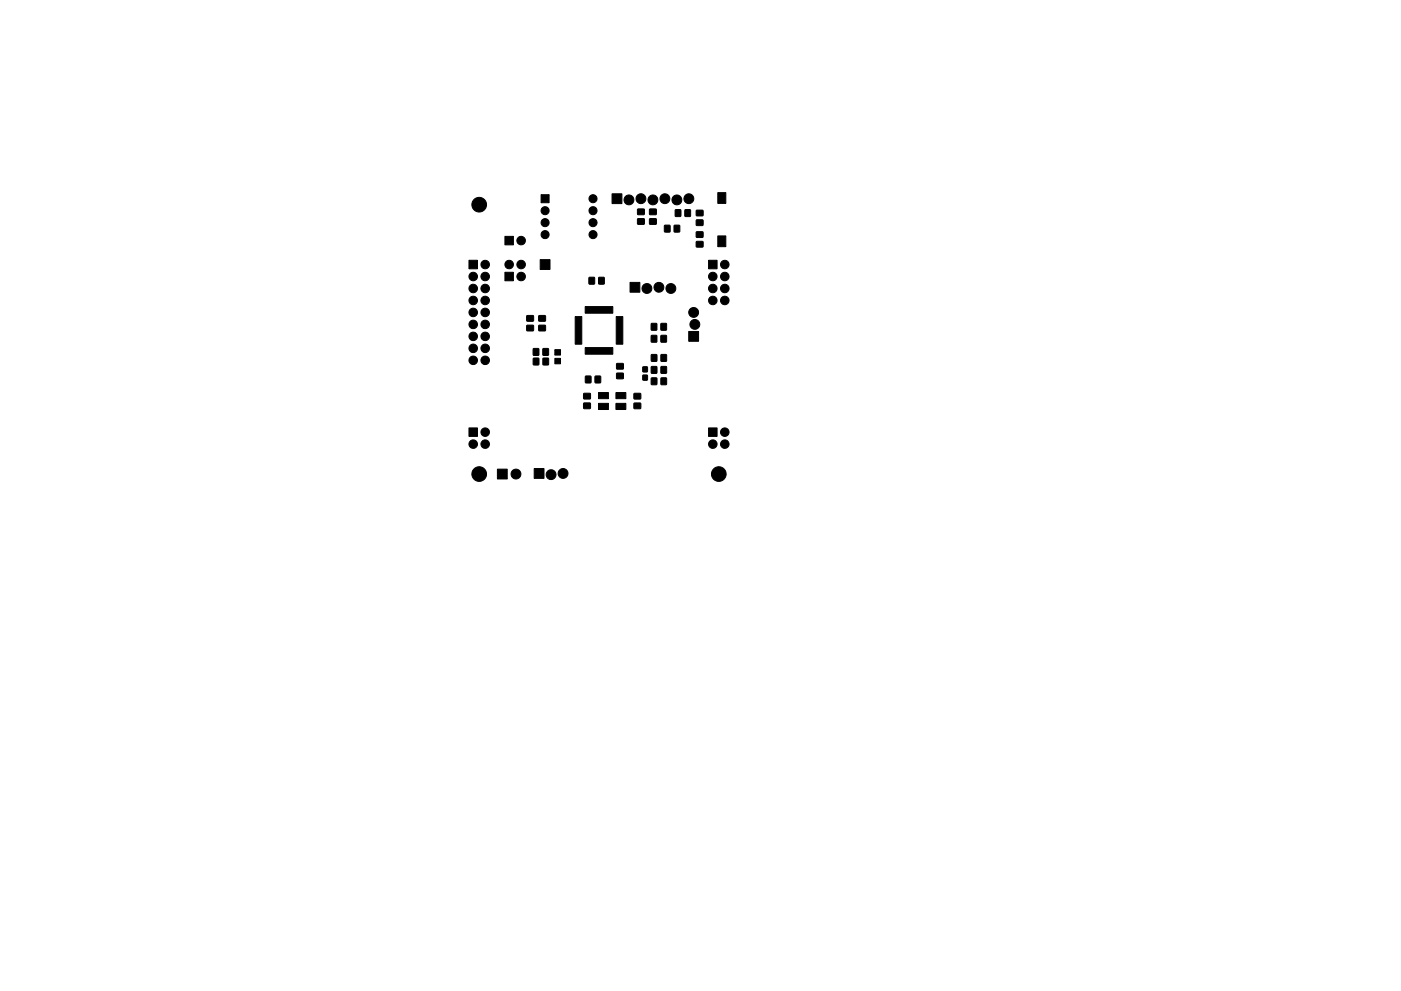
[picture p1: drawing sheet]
<svg xmlns="http://www.w3.org/2000/svg" width="297mm" height="210mm" viewBox="0 0 297 210" stroke-linecap="round" stroke-linejoin="round" font-family="sans-serif">
<g fill="#000" stroke="#000" stroke-width=".21">
<path d="M99.4 55.2h1.8v1.8h-1.8zM107 57.8h1.9v1.8h-1.9zM107 50.1h1.9v1.8h-1.9zM114.7 41.3h1.7v1.7h-1.7zM114.5 55.1h2.1v2.1h-2.1zM124.9 58.9h1.2l-.1 1.4-1.1-.1zM127 58.9h1.1v1.4l-1.2-.1zM129.8 41.1h2.1v2.1h-2.1zM135.2 46.4h1.4v1.1l-1.4 .1zM135.2 44.4h1.4v1.1h-1.4zM137.7 46.4h1.4v1.1l-1.3 .1zM137.7 44.4h1.4v1.1h-1.3z"/>
<path d="M140.9 47.8h1.2l-.1 1.4h-1.1zM143 47.8h1.1v1.4h-1.2zM143.2 44.5h1.1v1.4h-1.1zM145.2 44.5h1.2l-.1 1.4h-1.1zM147.6 51.3l1.4-.1 .1 1.2h-1.4zM147.6 49.2h1.4l.1 1.1-1.4 .1zM147.6 46.7h1.4l.1 1.1h-1.4zM147.6 44.6h1.4l.1 1.1-1.4 .1zM150.2 55.2h1.8v1.8h-1.8zM152.2 50.1h1.7v2.2h-1.7zM152.2 40.9h1.7v2.3h-1.7zM111.7 69h1.4v1.1l-1.4 .1z"/>
<path d="M111.7 67h1.4v1.1h-1.4zM113.1 74h1.1v1.4l-1.1-.1zM113.1 76h1.1v1.4h-1.1zM114.2 69h1.4l.1 1.1-1.4 .1zM114.2 67h1.4l.1 1.1h-1.4zM115.1 74h1.2l-.1 1.4-1.1-.1zM115.1 76h1.2l-.1 1.4h-1.1zM117.6 76h1.2v1.2h-1.2zM117.6 74.2h1.2v1.1h-1.2zM121.9 67.2h1.5v5.8h-1.5zM124.1 79.8l1.2 .1-.1 1.3h-1.1zM126.2 79.8l1.1 .1v1.3h-1.1z"/>
<path d="M124.1 73.7h5.8v1.4h-5.8zM124.1 65h5.8v1.4h-5.8zM130.8 79.2h1.3l.1 1.1-1.4 .1zM130.8 77.1h1.3l.1 1.1-1.4 .1zM130.6 67.2h1.5v5.8h-1.5zM133.6 59.9h2.1v2.1h-2.1zM136.3 79.6h.9v1h-.9zM136.3 77.9h.9v1h-.9zM138.1 71.2h1.2l-.1 1.4-1.1-.1zM138.1 68.6l1.2 .1-.1 1.4-1.1-.1zM138.1 77.8h1.2l-.1 1.4-1.1-.1zM138.1 75.2l1.2 .1-.1 1.4-1.1-.1z"/>
<path d="M140.1 71.2h1.2v1.4l-1.2-.1zM140.1 68.6l1.2 .1v1.4l-1.2-.1zM140.2 77.8h1.1v1.4l-1.2-.1zM140.2 75.2l1.1 .1v1.4l-1.2-.1zM146 70.3h2.1v2.1h-2.1zM99.4 90.8h1.8v1.8h-1.8zM123.8 85.5h1.3l.1 1.1-1.4 .1zM123.8 83.5h1.3l.1 1.1h-1.4zM126.9 85.6h2.1v1.3h-2.1zM126.9 83.3h2.1v1.3h-2.1zM130.6 85.6h2.1v1.3h-2.1zM130.6 83.3h2.1v1.3h-2.1z"/>
<path d="M134.4 85.5h1.4v1.1l-1.3 .1zM134.4 83.5h1.4v1.1l-1.3 .1zM138.1 80.2h1.2l-.1 1.4h-1.1zM140.2 80.2h1.1v1.4h-1.2zM150.2 90.8h1.8v1.8h-1.8zM105.5 99.5h2v2.1h-2zM113.3 99.4h2v2.1h-2z"/>
<circle cx="100.3" cy="58.7" r=".9"/>
<circle cx="101.6" cy="43.4" r="1.56"/>
<circle cx="102.9" cy="56.1" r=".9"/>
<circle cx="102.9" cy="58.7" r=".9"/>
<circle cx="107.9" cy="56.1" r=".9"/>
<circle cx="110.5" cy="58.7" r=".9"/>
<circle cx="110.5" cy="56.1" r=".9"/>
<circle cx="110.5" cy="51.1" r=".9"/>
<circle cx="115.6" cy="49.8" r=".86"/>
<circle cx="115.6" cy="44.7" r=".86"/>
<circle cx="115.6" cy="47.2" r=".85"/>
<circle cx="125.7" cy="49.8" r=".86"/>
<circle cx="125.7" cy="44.7" r=".86"/>
<circle cx="125.7" cy="42.2" r=".86"/>
<circle cx="125.7" cy="47.2" r=".85"/>
<circle cx="133.4" cy="42.4" r="1.05"/>
<circle cx="135.9" cy="42.2" r="1.05"/>
<circle cx="138.4" cy="42.4" r="1.05"/>
<circle cx="141" cy="42.2" r="1.05"/>
<circle cx="143.5" cy="42.4" r="1.05"/>
<circle cx="146.1" cy="42.2" r="1.05"/>
<circle cx="151.1" cy="58.7" r=".9"/>
<circle cx="153.7" cy="58.7" r=".9"/>
<circle cx="153.7" cy="56.1" r=".9"/>
<circle cx="100.3" cy="61.2" r=".9"/>
<circle cx="100.3" cy="63.8" r=".9"/>
<circle cx="100.3" cy="76.5" r=".9"/>
<circle cx="100.3" cy="73.9" r=".9"/>
<circle cx="100.3" cy="71.4" r=".9"/>
<circle cx="100.3" cy="66.3" r=".9"/>
<circle cx="100.3" cy="68.8" r=".9"/>
<circle cx="102.9" cy="68.8" r=".9"/>
<circle cx="102.9" cy="73.9" r=".9"/>
<circle cx="102.9" cy="63.8" r=".9"/>
<circle cx="102.9" cy="76.5" r=".9"/>
<circle cx="102.9" cy="71.4" r=".9"/>
<circle cx="102.9" cy="61.2" r=".9"/>
<circle cx="102.9" cy="66.3" r=".9"/>
<circle cx="137.2" cy="61.2" r="1.05"/>
<circle cx="139.7" cy="61" r="1.05"/>
<circle cx="142.2" cy="61.2" r="1.05"/>
<circle cx="147.1" cy="66.3" r="1.04"/>
<circle cx="147.3" cy="68.8" r="1.04"/>
<circle cx="151.1" cy="63.8" r=".9"/>
<circle cx="151.1" cy="61.2" r=".9"/>
<circle cx="153.7" cy="63.8" r=".9"/>
<circle cx="153.7" cy="61.2" r=".9"/>
<circle cx="100.3" cy="94.2" r=".9"/>
<circle cx="102.9" cy="91.7" r=".9"/>
<circle cx="102.9" cy="94.2" r=".9"/>
<circle cx="151.1" cy="94.2" r=".9"/>
<circle cx="153.7" cy="94.2" r=".9"/>
<circle cx="153.7" cy="91.7" r=".9"/>
<circle cx="101.6" cy="100.6" r="1.56"/>
<circle cx="109.4" cy="100.6" r="1.05"/>
<circle cx="116.8" cy="100.7" r="1.05"/>
<circle cx="119.4" cy="100.5" r="1.05"/>
<circle cx="152.4" cy="100.6" r="1.56"/>
</g>
</svg>
